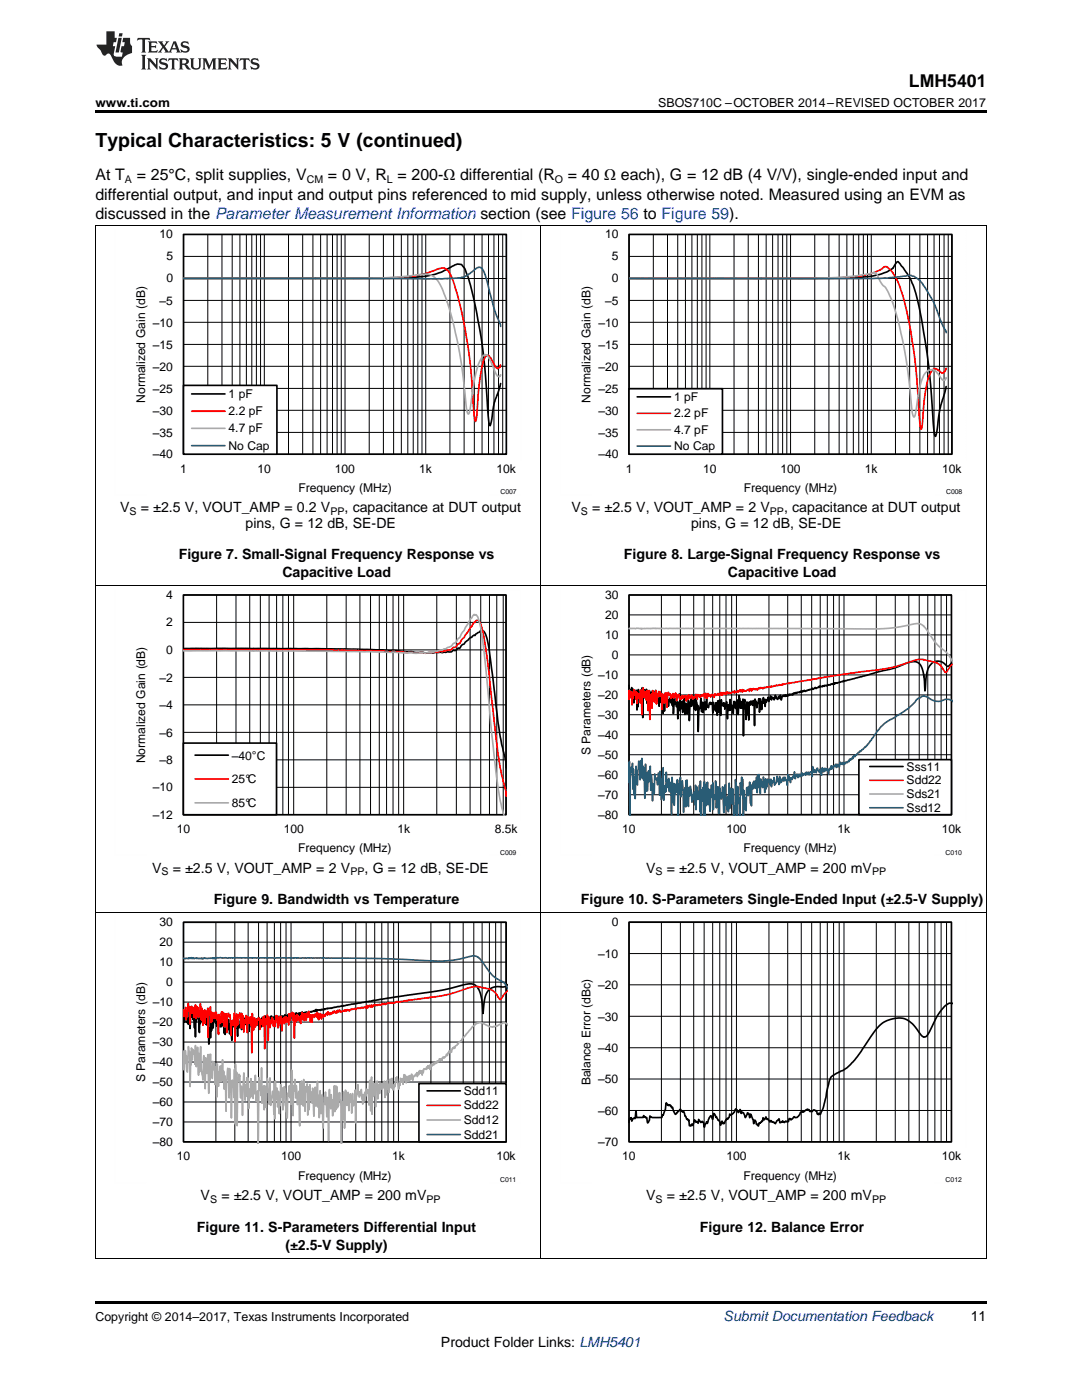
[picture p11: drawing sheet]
<svg xmlns="http://www.w3.org/2000/svg" width="216mm" height="279mm" viewBox="0 0 216 279" stroke-linecap="round" stroke-linejoin="round" font-family="sans-serif">
<defs><g id="words">
<text font-size="3.9" x="19" y="29.3">Typical Characteristics: 5 V (continued)</text>
<text font-size="3.5" x="181.4" y="17.3">LMH5401</text>
<g font-size="3.2">
<text x="19" y="36">At T</text>
<text x="27.3" y="36">= 25°C, split supplies, V</text>
<text x="65.4" y="36">= 0 V, R = 200-Ω differential (R</text>
<text x="113.3" y="36">= 40 Ω each), G = 12 dB (4 V/V), single-ended input and</text>
<text x="19" y="39.9">differential output, and input and output pins referenced to mid supply, unless otherwise noted. Measured using an EVM as</text>
<text x="19" y="43.7">discussed in the Parameter Measurement Information section (see Figure 56 to Figure 59).</text>
</g>
<g font-size="2.8">
<text x="24" y="102.2">V</text>
<text x="28.1" y="102.2">= ±2.5 V, VOUT_AMP = 0.2 V</text>
<text x="49" y="105.4">pins, G = 12 dB, SE-DE</text>
<text x="68.7" y="102.2">, capacitance at DUT output</text>
<text x="114.1" y="102.2">V</text>
<text x="118.2" y="102.2">= ±2.5 V, VOUT_AMP = 2 V</text>
<text x="137.9" y="105.4">pins, G = 12 dB, SE-DE</text>
<text x="156.4" y="102.2">, capacitance at DUT output</text>
<text x="35.7" y="111.5">Figure 7. Small-Signal Frequency Response vs</text>
<text x="124.5" y="111.5">Figure 8. Large-Signal Frequency Response vs</text>
<text x="56.3" y="115.2">Capacitive Load</text>
<text x="145.2" y="115.2">Capacitive Load</text>
<text x="30.3" y="174.1">V</text>
<text x="34.5" y="174.1">= ±2.5 V, VOUT_AMP = 2 V</text>
<text x="72.7" y="174.1">, G = 12 dB, SE-DE</text>
<text x="128.9" y="174.1">V</text>
<text x="133.1" y="174.1">= ±2.5 V, VOUT_AMP = 200 mV</text>
<text x="42.7" y="180.5">Figure 9. Bandwidth vs Temperature</text>
<text x="115.9" y="180.5">Figure 10. S-Parameters Single-Ended Input (±2.5-V Supply)</text>
<text x="40" y="239.4">V</text>
<text x="44.2" y="239.4">= ±2.5 V, VOUT_AMP = 200 mV</text>
<text x="128.9" y="239.4">V</text>
<text x="133.1" y="239.4">= ±2.5 V, VOUT_AMP = 200 mV</text>
<text x="39.3" y="245.8">Figure 11. S-Parameters Differential Input</text>
<text x="139.7" y="245.8">Figure 12. Balance Error</text>
<text x="57" y="249.5">(±2.5-V Supply)</text>
<text x="193.7" y="263.6">11</text>
<text x="88" y="268.9">Product Folder Links: LMH5401</text>
</g>
<text font-size="2.8" fill="#0000c8" x="144.4" y="263.6">Submit Documentation Feedback</text>
<g font-size="2.5">
<text x="19" y="21.4">www.ti.com</text>
<text x="131.3" y="21.4">SBOS710C –OCTOBER 2014–REVISED OCTOBER 2017</text>
<text x="19" y="263.6">Copyright © 2014–2017, Texas Instruments Incorporated</text>
</g>
<g font-size="2.4">
<text x="31.8" y="47.6">10</text>
<text x="120.7" y="47.6">10</text>
<text x="33.2" y="52">5</text>
<text x="122.1" y="52">5</text>
<text x="33.2" y="56.4">0</text>
<text x="122.1" y="56.4">0</text>
<text x="30.5" y="65.2">±10</text>
<text x="31.9" y="60.8">±5</text>
<text x="119.4" y="65.2">±10</text>
<text x="120.8" y="60.8">±5</text>
<text x="30.5" y="69.6">±15</text>
<text x="119.4" y="69.6">±15</text>
<text x="30.5" y="74">±20</text>
<text x="119.4" y="74">±20</text>
<text x="28.9" y="80.4" transform="rotate(-90 28.9 80.4)">Normalized Gain (dB)</text>
<text x="30.5" y="82.7">±30</text>
<text x="30.5" y="78.3">±25</text>
<text x="45.6" y="79.4">1 pF</text>
<text x="45.6" y="82.9">2.2 pF</text>
<text x="117.8" y="80.4" transform="rotate(-90 117.8 80.4)">Normalized Gain (dB)</text>
<text x="119.4" y="82.7">±30</text>
<text x="119.4" y="78.3">±25</text>
<text x="134.5" y="80">1 pF</text>
<text x="134.5" y="83.3">2.2 pF</text>
<text x="30.5" y="87.1">±35</text>
<text x="45.6" y="86.3">4.7 pF</text>
<text x="45.6" y="89.7">No Cap</text>
<text x="119.4" y="87.1">±35</text>
<text x="134.5" y="86.6">4.7 pF</text>
<text x="134.5" y="89.8">No Cap</text>
<text x="30.5" y="91.5">±40</text>
<text x="35.9" y="94.4">1</text>
<text x="51.4" y="94.4">10</text>
<text x="66.8" y="94.4">100</text>
<text x="83.6" y="94.4">1k</text>
<text x="99.1" y="94.4">10k</text>
<text x="119.4" y="91.5">±40</text>
<text x="124.8" y="94.4">1</text>
<text x="140.3" y="94.4">10</text>
<text x="155.7" y="94.4">100</text>
<text x="172.5" y="94.4">1k</text>
<text x="188" y="94.4">10k</text>
<text x="59.5" y="98.2">Frequency (MHz)</text>
<text x="148.4" y="98.2">Frequency (MHz)</text>
<text x="33.2" y="119.5">4</text>
<text x="120.7" y="119.5">30</text>
<text x="33.2" y="125">2</text>
<text x="120.7" y="123.5">20</text>
<text x="33.2" y="130.5">0</text>
<text x="120.7" y="127.5">10</text>
<text x="122.1" y="131.5">0</text>
<text x="31.8" y="136">±2</text>
<text x="119.4" y="135.5">±10</text>
<text x="31.8" y="141.5">±4</text>
<text x="119.4" y="143.5">±30</text>
<text x="119.4" y="139.5">±20</text>
<text x="31.8" y="147">±6</text>
<text x="119.4" y="147.5">±40</text>
<text x="28.9" y="152.3" transform="rotate(-90 28.9 152.3)">Normalized Gain (dB)</text>
<text x="31.8" y="152.5">±8</text>
<text x="46.3" y="151.6">±</text>
<text x="47.6" y="151.6">40</text>
<text x="50.3" y="151.6">ÉC</text>
<text x="117.8" y="150.7" transform="rotate(-90 117.8 150.7)">S Parameters (dB)</text>
<text x="119.4" y="155.5">±60</text>
<text x="119.4" y="151.5">±50</text>
<text x="180.9" y="153.8">Sss11</text>
<text x="30.5" y="157.9">±10</text>
<text x="46.3" y="156.3">25°C</text>
<text x="46.3" y="161">85°C</text>
<text x="119.4" y="159.4">±70</text>
<text x="180.9" y="156.5">Sdd22</text>
<text x="180.9" y="159.3">Sds21</text>
<text x="30.5" y="163.4">±12</text>
<text x="35.3" y="166.3">10</text>
<text x="56.6" y="166.3">100</text>
<text x="79.3" y="166.3">1k</text>
<text x="98.7" y="166.3">8.5k</text>
<text x="119.4" y="163.4">±80</text>
<text x="124.2" y="166.3">10</text>
<text x="145" y="166.3">100</text>
<text x="167.1" y="166.3">1k</text>
<text x="180.9" y="162">Ssd12</text>
<text x="187.9" y="166.3">10k</text>
<text x="59.5" y="170.1">Frequency (MHz)</text>
<text x="148.4" y="170.1">Frequency (MHz)</text>
<text x="31.8" y="184.8">30</text>
<text x="122.1" y="184.8">0</text>
<text x="31.8" y="188.8">20</text>
<text x="119.4" y="191.1">±10</text>
<text x="31.8" y="192.8">10</text>
<text x="33.2" y="196.8">0</text>
<text x="119.4" y="197.4">±20</text>
<text x="30.5" y="200.8">±10</text>
<text x="119.4" y="203.7">±30</text>
<text x="30.5" y="208.8">±30</text>
<text x="30.5" y="204.8">±20</text>
<text x="119.4" y="209.9">±40</text>
<text x="30.5" y="212.8">±40</text>
<text x="29" y="216" transform="rotate(-90 29 216)">S Parameters (dB)</text>
<text x="30.5" y="220.8">±60</text>
<text x="30.5" y="216.8">±50</text>
<text x="92.6" y="218.5">Sdd11</text>
<text x="92.6" y="221.4">Sdd22</text>
<text x="117.8" y="216.6" transform="rotate(-90 117.8 216.6)">Balance Error (dBc)</text>
<text x="119.4" y="216.2">±50</text>
<text x="30.5" y="224.7">±70</text>
<text x="92.6" y="224.3">Sdd12</text>
<text x="92.6" y="227.2">Sdd21</text>
<text x="119.4" y="222.5">±60</text>
<text x="30.5" y="228.7">±80</text>
<text x="35.3" y="231.6">10</text>
<text x="56.1" y="231.6">100</text>
<text x="78.2" y="231.6">1k</text>
<text x="99" y="231.6">10k</text>
<text x="119.4" y="228.7">±70</text>
<text x="124.2" y="231.6">10</text>
<text x="145" y="231.6">100</text>
<text x="167.1" y="231.6">1k</text>
<text x="187.9" y="231.6">10k</text>
<text x="59.5" y="235.4">Frequency (MHz)</text>
<text x="148.4" y="235.4">Frequency (MHz)</text>
</g>
<g font-size="2.1">
<text x="24.9" y="36.6">A</text>
<text x="61.2" y="36.6">CM</text>
<text x="77.2" y="36.6">L</text>
<text x="110.7" y="36.6">O</text>
<text x="25.9" y="102.8">S</text>
<text x="65.9" y="102.8">PP</text>
<text x="115.9" y="102.8">S</text>
<text x="153.6" y="102.8">PP</text>
<text x="32.2" y="174.7">S</text>
<text x="69.9" y="174.7">PP</text>
<text x="130.8" y="174.7">S</text>
<text x="174" y="174.7">PP</text>
<text x="41.9" y="240">S</text>
<text x="85.1" y="240">PP</text>
<text x="130.8" y="240">S</text>
<text x="174" y="240">PP</text>
</g>
<g font-size="1.4">
<text x="99.9" y="98.6">C007</text>
<text x="188.8" y="98.6">C008</text>
<text x="99.8" y="170.6">C009</text>
<text x="188.7" y="170.6">C010</text>
<text x="99.8" y="235.9">C011</text>
<text x="188.7" y="235.9">C012</text>
</g>
</g></defs>
<path d="M19 259.7h177.8v.5h-177.8z" fill="#000"/>
<g fill="none" stroke="#000" stroke-width=".2">
<path d="M19.1 182.2v69M36.6 184h64.4v43.9h-64.4zM36.6 200h64.4M36.6 196h64.4M36.6 192h64.4M36.6 188h64.4M43.1 184v43.9M46.9 184v43.9M49.5 184v43.9M51.6 184v43.9M53.3 184v43.9M54.7 184v43.9"/>
<path d="M56 184v43.9M57.1 184v43.9M58.1 184v43.9M64.5 184v43.9M68.3 184v43.9M71 184v43.9M73.1 184v43.9M74.8 184v43.9M76.2 184v43.9M77.4 184v43.9M78.5 184v43.9M79.5 184v43.9"/>
<path d="M86 184v43.9M89.8 184v43.9M92.4 184v43.9M94.5 184v43.9M96.2 184v43.9M97.7 184v43.9M98.9 184v43.9M100 184v43.9M107.9 182.2v69M196.8 182.2v69M36.6 219.9h64.4M36.6 215.9h64.4"/>
<path d="M36.6 212h64.4M36.6 208h64.4M36.6 204h64.4M36.6 223.9h64.4M19 251.2h177.8"/>
</g>
<path d="M36.6 184.1h64.4v43.8h-64.4zM95.5 197.4l-.4-.6-.5-.3-1.3-.1-6.2 1.4-12.6 1.8-.3 .2-4 .6-1.8 .4-.3-.1-2.1 .5h-.7l-.5 .3-.1-.2-.2 .2h-.4l-.1 .2-.1-.2-.6 .1v.2l-.1-.3-.1 .3-.1-.3-.1 .4-.2-.2-.6 .3-.3-.1-.2 .3-.3-.1-.1-.2-.1 .2-.2-.1-.1 .3-.1-.2-.3 .4-.1-.5-.1 .4-.2-.3-.2 .6-.1-.6-.3 .4-.2-.3-.2 .3-.1-.3-.2 .1v.3l-.1-.4-.1 .4-.1-.5-.2 1-.1-.5-.2 .2-.1-.3-.2 .2-.1-.2-.1 .4-.2-.2v.2l-.1-.1-.1 .1-.1-.4-.2 .5-.1-.2-.1 .3-.1-.2v.2l-.1-.4-.2 .7-.1-.6-.2 .5-.2-.5-.3 .8-.1-.6-.2 .4-.1-.3-.1 .4-.1-.6-.3 .7-.2-.8-.1 .2v-.2l-.1 .9-.2-.6-.2 .8-.2-.8-.1 1v-.9l-.1-.1-.1 .5-.1-.8-.1 1.2-.2-.6-.1 .8-.2-1.2-.3 .4-.1 1.6-.1-1.5-.1 .4-.1-.8-.2 1.5-.1-.5-.2 .3-.1-1.1-.3 .8-.1-.6-.1 .7-.1-.3-.1 1.8-.1-2-.1 1-.1-1.1-.1 1.1-.1-.7-.1 .2-.1 1.6-.1-1.7-.1-.3-.1 1.5-.1-1.5-.1 .7-.2-1.5-.1 1.4-.1-1.1-.2 1.7-.1 .3-.2-1.8-.1 2-.1-1.8-.2 .5v-.3l-.2 1.2-.2-1.6-.1 3.3-.1-2.7-.1-.1-.1 1.2-.4-1.8-.3 1.6-.1-1-.1 3.6-.1-3.4-.1 1.6-.1-1.5-.1 2-.1-2.7-.1 1.9v-2l-.3 .7-.2-1.1-.2 3.3-.1-1.4v1.2l-.1-2-.2 .3-.1-1.4-.2 1.8-.2-1.2v1.2l-.1-2.1-.3 1.8-.1-2-.2 2.2-.1-1.9-.1 1.3-.2-1.4-.2 1-.1-.6-.1 2-.1-1.7-.2 2.3-.1-3.5-.1 4.8-.1-4.5-.2 5.9-.2-4.8v-.4l-.1 1.3-.2-1.3-.1 1.2-.1-1.9-.1 1.5-.2-1.2-.1 .2-.2-.8-.1 1.5-.2-1.9-.1 2.4-.1-1.7-.1 3.5-.2-3.8-.2 1-.1-1.6-.1 2.2-.1-2.1-.1 5.1-.1-4.7-.1 3-.1-2.2-.1-.2v.7l-.2-1.4-.1 .6-.1-.5-.1 .8-.1-.7-.1 3v-3l-.2-.3-.1 2.4-.1-2.7-.2 2.4-.1-2.1-.1 .5-.1-.4-.2 1.9-.1-2.2-.1 2M101.3 196.6l-.8 .4h-1.9l-.6 .2-.5 .4-.4 .6-.3 .9-.4 3.2-.3-3.1-.3-1-.4-1" fill="none" stroke="#000" stroke-width=".33"/>
<path d="M95.4 196.9l2.7 .7 .7 .4 .7 1.1a.36 .36 0 0 0 .3 .4 .36 .36 0 0 0 .4-.4l1.1-1.3M95.5 196.9l-1.3 .1-4.1 1.3-2 .5-8.6 1.1a.5 .5 0 0 0-.7 .2h-.3l-.2 .1-.2-.1-.4 .2-.1-.2-.1 .2-.3-.1-.3 .3-.2-.2-.2 .2-.1-.3-.2 .3h-.8l-.2 .2-.1-.2-.2 .2-.3-.1-.1 .2-.1-.2-.1 .4-.2-.4-.1 .4-.1-.3-.1 .2-.1-.3-.1 .3-.2-.2v.5l-.2-.6-.1 .6-.3-.3-.1 .2-.4 .1a.21 .21 0 0 0-.2-.2 .21 .21 0 0 0-.2 .3l-.7-.1-.2 .3-.2-.3-.4 .3-.3-.1-.4 .3-.1-.2-.1 .2-.2-.2-.1 .2-.1-.2-.1 .2-.1-.2-.1 .3-.1-.2-.1 .2-.2-.1-.4 .3-.2-.5-.2 .4-.2-.3-.1 .5-.1-.4-.2 .5-.3-.4-.2 .4-.1-.3-.2 .5-.2-.3-.2 .4-.2-.3v.2l-.1-.5-.2 .7-.1-.4-.3 .2-.1 .4-.2-.3-.1 .5-.1-.5-.1 .2-.1-.3-.1 .9-.2-1.1-.3 1.3-.1-1.1-.1 1-.1-1.4-.1 .9-.2-.5-.1 .2-.1-.2-.1 .7-.1-.6-.1 .2-.1-.2-.1 1.5-.1-1.4-.2 1.3-.2-1.4v.5l-.2-1.2-.1 1.2-.2-.8-.2 1.4-.2-1.2-.2 1.3-.1-1.3-.2 1.1-.1-.1-.1-1.4v1.2l-.1-.6-.1 1.7-.1-1.5-.2 1-.1-.6-.1 .2-.1-.9-.1 1.2-.1-1.1-.1 1.3-.2-1.2-.2 4.5-.1-5-.1 1.4-.2-1.6-.1 .8-.1-.7-.1 .8-.1-.4v1.1l-.2-1.3-.1 2.3-.2-1.4-.1 .5-.1-.8-.1 1.1-.2-1-.2 1.3-.1-1.2-.2 .6v-.2l-.1 2.3-.2-3.1-.2 1.6-.2-1.4-.1 1.8-.1 .4-.2-2.4-.1 .9-.1-.9-.2 2.2-.1-1.3v1.2l-.1-.8-.1 .8-.2-1.6-.2-.1-.1 1.2v-.7l-.2 1.5-.2-2.1-.2 4.6-.2-5v1.9l-.3-1.1v.2l-.2 5.7-.1-6.6-.1 1.2-.1-1v2l-.1-1-.1 .3-.1-.6-.1 .8-.2-1-.1 2v-2.2l-.1 .4-.2-.5-.1 .5-.1-.2-.1 1.2-.1-.9-.1 1.3-.2-1.8-.2 2.4-.3-3.4-.1 7.9v-6.1l-.1 .6-.1-1.7-.2 .2-.1 1.2-.2-1.2-.1 3-.1-3.4-.1 1.1-.1-1.2-.2 1.6-.1-.7-.1 2.5-.2-3.3-.1 2.5-.2-3-.2 3-.1-3.1-.1 .8-.1-.4-.1 .4-.1-.3-.1 2-.2-2.2-.1 2.5-.1-2.2-.1 5.2-.1-5.9-.3 2.7-.1-1-.1 .9-.1-.8-.1 2.9-.2-4.2-.1 .4-.2-.7-.2 1-.1 2.9-.2-3.8-.1 1.6-.1-1.6v.2l-.1 2.4-.1-2.7-.2 1.1-.1-1.4-.1 2.1-.1-2.1-.2 2.3-.3-1.8-.1 4-.2-3.7-.1 .8-.1-1.4-.1 .9-.1-1-.2 1.3-.1-1-.2 .9v-1.1l-.2 1.7-.1-1.7-.1 2-.1-3.3-.2 1.6-.1-.1-.1 4.8-.1-6-.2 2-.3-1.4-.1 2.6v-2.8l-.1 .9-.2-.6-.1 2.8-.1-3.2-.1-.2-.1 2.4-.2-3.3-.2 2.5-.1-.8-.1 1-.1-1.9-.1-.2-.2 2.4-.2-2.8-.1 2.5-.1-2-.2 2v-1.9l-.2 1.1-.2-1.4-.1 1.4-.1-.5-.1 2.7v-3.5l-.1 .8-.2-1.4-.2 2.6-.1-1.2-.2 1.8v-2.5l-.2 1.2-.1-.4-.1 1.1-.1-1.3" fill="none" stroke="#f00" stroke-width=".33"/>
<path d="M95.4 204.1h.6l1.7 .8 .6 .1 .9-.3 1.3-.6 .8 .3M95.5 204.1l-.5 .1-.8 .8-2 2.4a.29 .29 0 0 1 0 .3 .29 .29 0 0 1-.3 .1l-.5 .5h-.1l-.1 .3-.3 .1-.2 .5-.1-.2-.2 .3-.1-.1-.2 .8h-.3l-.2-.3v.5l-.1-.1-.3 .6-.1-.3-.4 .8-.2-.3-.1 .2-.1-.1-.2 .8-.1-.5v.3l-.3-.3-.2 .6-.2-.2-.2 .5-.1-.3-.1 .4-.1-.3-.2 .5-.1-.3v.3l-.2-.1-.1 .4-.2-.3-.2 .9-.1-.8-.2 .6-.1-.5-.1 .6-.2-.4-.1 .5-.4-.1-.2 .8-.1-.5-.1 1v-.8l-.3 .4-.1-.6-.1 .6-.1-.4-.1 .7-.1-.4v.1l-.1 .7-.1-.8-.1 .5-.1-.2-.2 .4-.2-.2-.2 1-.3-1.2-.2 1.1-.1-.8-.1 1-.2-.9-.1 1-.3-.9v1.2l-.2-1.5-.1 1-.2-1.1-.2 1.9-.1-1.1-.1 .7-.3-.8-.1 1.4-.1-.4-.2 1.2-.3-2.5-.1 .8-.1-.6-.2 1.6v.2l-.1-.4-.3 1-.2-2.3-.1 2-.1-.6v.2l-.1-1.5-.3 2.7-.1-1.5-.1 .9-.2-1.8-.1 2.9-.1-2.4-.2 2.9-.1-3.3-.2 1.4-.3-.9-.1 1.2-.1-.9-.1 .7-.1-1-.1 2v-1.8l-.3 2.9-.1-3.5-.1 .3-.2-.3-.1 5.1-.1-3.9v-.3l-.1 1.6-.1-2.1-.1 2.6-.1-2.9-.2 6.5-.1-7.6-.1 6.9-.2-6.1-.2 4.9-.2-3-.1 .6-.1-.7-.1 1.2-.1-.4-.1 .6-.1-.8-.2 1.7-.1-1.2-.1 1.9-.3-3-.2 1.2-.1-.7-.1 1-.3-2.4-.1 1.8-.1-.1-.1 .6v-.2l-.1 5.5-.1-6.6-.1 2.9-.2-.7-.1 1-.2-2.5-.1 4-.1-3.5-.1 1.3-.1-1.7-.1 1.7-.1-1.3-.1 2.9-.1-3.6-.3 2.7v-1a3.7 3.7 0 0 0-.3-2.1l-.1 7.6-.2-7.3-.2 5.6-.2-3.8v.2l-.1 8.3-.1-8.2-.2-2-.3 2.7-.1-2.6-.1 3-.1-4.4-.1 4.7-.1-4.7-.2 5.2-.1-5.2-.1 4.7-.1-1.2-.1 2.5-.1-3.2-.1 .3-.1-1.3-.1 2.8-.1-1.7-.1 .8-.1-3-.1 10.3-.2-8.5-.1-.2-.1 3.9-.3-5v2.4l-.1-1.5-.2 1.9-.1 4.4-.2-6.8-.2 4-.2-4.6-.2 5.4-.2-4.5-.1 2.4-.1-5.2-.2 5-.2-3.7-.3 5.7-.2-5.7-.1 3-.2-2.1-.1 1.5v-.2l-.2-2.8-.1 5-.1-4.6v.1l-.2 5.7-.1-6.4-.2 1.5-.1-.9v.4l-.1 4.5-.3-6.4-.1 5.3-.1-4-.1 3.6-.1-4.7-.1 4.8-.2-4.5-.1 9-.2-7.1-.1 1.3v-.6l-.1 2-.3-3.9-.1 2.5-.2-3.7-.1 2.3-.1-1-.1 6-.3-9.1-.2 6.8-.1-3.9v2.6l-.2-2.4-.2 2.1-.1-.6-.1 5.1-.1-3.5-.1 2.1-.2-4.5-.1 .1-.1-.7-.2 4.8-.1-4.2-.1-.3-.1 1.9-.2-2.7-.3 6-.1-4.4-.2 3.1-.1-3.8-.2 2.2-.2-3.8-.1 7.7v-7.2l-.1 6.4-.3-4.7-.3 2.8-.1-.1-.1-5.5-.2 5.4-.4-5.2-.2 5.8-.1-1.5-.1 .5-.1-3.3-.1 4.8-.1-4.8-.1 2.8-.1-2-.1 2.8-.1-7.2-.1 5.6-.1-3-.1 2-.2-2.8v.2l-.2 13.1-.1-10.5v-.1l-.3 2.2-.1-5.2-.1 3.3-.1-1.4-.1 1.8-.1-2.4-.1 3.3-.2-3.2-.1 2.8-.1-3.5-.1 3.8-.2-1.7-.2 3.8-.1-6.2-.1 2.6-.1-2.5-.1 3.7-.2-2.3-.1 3.1-.3-5.5-.2 8.5-.1-5.1-.2-.8-.1 2.4-.1-4.5-.1 .3-.1-.5-.1 1.3-.2-.5-.1 9.5-.1-10.7v-.2l-.1 2.6-.1-4.3-.1 12.2-.1-10.9-.1 5.8-.1-2-.3-1.6v.7l-.1 6.8-.1-7.3v-.1l-.2 2.4-.1-4.8-.1 5.9-.2-6a56.7 56.7 0 0 0-.4 8.6l-.2-7.1-.1 2.7-.1-3.6-.2 .9-.1-3.2-.2 4.2-.1-3-.1 3.2-.1-3.1-.1 3-.1-1.9-.1 2.9-.2-4.6-.1 6.8-.1-5.2-.2-.9-.1 3.5-.1-4.3-.3 1.4v-1.7l-.2 3.5-.3-4.9-.2 5.3-.1-5.3-.1 7.9-.1-7.8-.2 3.5v.2l-.1-.9-.1 .9-.1-3.1-.1 6.2v-5.2l-.1 .1-.1-1.5-.2 4.9v-.3a25.7 25.7 0 0 1-.4-6.4l-.3 5-.1-3.7-.1 4.4-.2-5.6-.2 3.9-.2-4.2-.1 3.7-.1-2.6-.2 .6-.1-1-.1 2.1-.2-2.4-.3 7.7v-6.8l-.3-1.2-.2 5.2-.2-3.2-.1 1.5-.1-2.6-.2 3.8-.2-3.7" fill="none" stroke="#aaa" stroke-width=".33"/>
<path d="M95.4 191l.7 .8 2.1 2.8 .9 .7 1.5 .8 .7 1M95.5 191.1l-.6-.3h-.7l-3.5 .8-2.8 .2-14.7-.6h-27.9l-1.3-.1h-.7l-.3 .2-2.2-.1-.3 .2-.2-.2-.1 .1h-.6h-.3l-.1-.1-.5 .1-.1-.2-.3 .2-.1-.2-.1 .2-.1-.2-.3 .2-.1-.1-.8 .2-.2-.2" fill="none" stroke="#295c75" stroke-width=".33"/>
<path d="M83.6 216.2h17.4v11.7h-17.4z" fill-rule="evenodd" fill="#fff"/>
<path d="M36.6 118.7h64.4v43.9h-64.4zM36.5 129.4h14.1M50.6 129.4l20 .1 8.2 .3 3.4 .2 .8 .2 1.2-.1 .8 .2h1.4M86.4 130.3l3.6-.2 .4-.3h.6l.5-.5a.3 .3 0 0 0 .4 0 .3 .3 0 0 0 .1-.3l1.9-1.8h.2l.5-.4a.25 .25 0 0 0 .3 0 .25 .25 0 0 0 .1-.3l.9-.6h.4l.6 .6 .4 1.4 1 6.9 1.1 9.5 .7 4.3 .8 3 .1 1.6M125.5 184h64.3v43.9h-64.3zM83.6 216.2h17.4v11.7h-17.4zM85.2 217.7h6.7M184.4 206.9l-.5-.2-1.8-2.3-1.2-.9-.7-.3h-.9l-2.3 .5-.9 .5-1.2 1.1-3.7 5.4-1.5 1.8-1.2 1-2.4 1.2a3.1 3.1 0 0 0-.9 2.1l-1 4.4-.5 1.2-.3-.2-.1 .2a.56 .56 0 0 1-.3-.7h-.1a.42 .42 0 0 0-.5-.2 .42 .42 0 0 0-.3 .4 .21 .21 0 0 0-.2-.2 .21 .21 0 0 0-.2 .1l-.2-.2a.7 .7 0 0 0-1.1 .3 .51 .51 0 0 0-.7 .2l-.3 .5a.67 .67 0 0 1-1 .3l-.6 .6-.1-.2-.2-.1-.2 .7-.5-.2-.3 .3-.3-.3-.2 .3-.4 .1-.2-.8-.1 .2-.3 .2-.3 .6-.9-.7-.2 .3-.4-.6-.1 .1-.1-.1-.2-.4-.3 .6-.3-.4v.7l-.1-.1-.4 .4h-.3l-.1 .6-.2-.4-.1 .1-.2-.6-.2-.3-.2 .8-.1-.8-.5-1.2-.2 .8-.2-.9-.3-.1-.4 .9-.4-.9-.3-.2-.1 .3-.2-.8-.1 .4h-.1l-.2 .2-.1-.3-.2-.3-.1 .1-.1-.2-.5 .9-.5 .3-.2-.2-.1 .7-.3 .3v-.1l-.3 .2-.4 .8v-.1l-.2 .2-.2-.5-.4 .8-.1-.8-.3-.2-.4-.8v.2l-.5-.8-.2 1.2-.3-.7a2.3 2.3 0 0 0-.8 1.5l-.1-.3-.4 1.1-.2-1-.3-.2-.3 .2-.2-.3-.1 .1-.1-.4-.1 .8-.3-.4-.1 .2-.3-.5-.3 1.1-.2-.3-.2 .4-.2-.1-.1 .1-.1-1.2-.1 .1-.2-.3-.2 .1-.6-1.6-.2 .1-.4-.6-1 1.1-.4-.7-.2-.7-.2 .1-.3-.6-.3 .1-.1-.2-.1 .2-.3-.5-.1 1.3-.7 1.6h-1.9l-.5-.3-.1 .9-.4 .5-.1-1.1-.2 .1-.5-.5-.1 .4h-1.3l-.1-1.3-.2 1.4a.73 .73 0 0 0-.7 .6v-.7l-.2 .1a.65 .65 0 0 0-.3 .9M190.1 200.3l-.8-.1-.9 .7-1.4 1.8-1.9 3.8-.4 .4h-.4" fill="none" stroke="#000" stroke-width=".33"/>
<path d="M36.5 129.7h14.1M50.6 129.7l18.5 .1 9.5 .2 4.6 .3 3.2-.1M86.4 130.2l1.8-.2 1.8-.4 .4-.4 .6-.1 .5-.7a.47 .47 0 0 0 .5-.5l.6-.7 2-2.9 .2-.1 .2-.4h.4l.6 .9 .8 4.1 2.6 21.5 .7 4.5 .7 2.6a.71 .71 0 0 1 .1 .9l.1 .6M85.2 220.6h6.7" fill="none" stroke="#f00" stroke-width=".33"/>
<path d="M36.5 129.9h14.1M50.6 129.9l23.4 .2 8.8 .3 1.4-.2 .8 .1 1.4-.2M86.4 130.1l2.6-.6 1-.5 .4-.6 .6-.2 .4-.7 .4-.3 2.6-4.4a.21 .21 0 0 1 .2-.2 .21 .21 0 0 1 .2 .2 .54 .54 0 0 1 .6 .6l.5 1.9 .7 4.6 2.4 24.8 .8 5 .8 3.2M85.2 223.5h6.7" fill="none" stroke="#aaa" stroke-width=".33"/>
<path d="M85.2 226.4h6.7" fill="none" stroke="#295c75" stroke-width=".33"/>
<path d="M22.9 183v53.1M35.3 183h68.6M103.9 183v46.1M111.8 183v53.1M124.2 183h68.6M192.8 183v46.1M22.9 236h6.3M97.6 236h6.3M111.8 236h6.3M186.5 236h6.3" fill="none" stroke="#fefefe" stroke-width=".2" stroke-dasharray=".4 .1" stroke-linecap="butt"/>
<g fill="none" stroke="#000" stroke-width=".2">
<path d="M19.1 116.9v65.3M36.6 118.7h64.4v43.9h-64.4zM43.2 118.7v43.9M47.1 118.7v43.9M49.8 118.7v43.9M51.9 118.7v43.9M53.7 118.7v43.9M55.2 118.7v43.9M56.4 118.7v43.9M57.6 118.7v43.9M58.6 118.7v43.9M65.2 118.7v43.9"/>
<path d="M69.1 118.7v43.9M71.8 118.7v43.9M73.9 118.7v43.9M75.7 118.7v43.9M77.1 118.7v43.9M78.4 118.7v43.9M79.5 118.7v43.9M80.5 118.7v43.9M87.2 118.7v43.9M91.1 118.7v43.9M93.8 118.7v43.9M95.9 118.7v43.9"/>
<path d="M97.7 118.7v43.9M99.1 118.7v43.9M100.4 118.7v43.9M107.9 116.9v65.3M196.8 116.9v65.3M36.6 135.2h64.4M36.6 129.7h64.4M36.6 124.2h64.4M36.6 157.1h64.4M36.6 151.6h64.4M36.6 146.2h64.4M36.6 140.7h64.4"/>
<path d="M19 182.2h177.8M125.5 184h64.4v43.9h-64.4zM125.5 196.5h64.4M125.5 190.3h64.4M132 184v43.9M135.8 184v43.9M138.4 184v43.9M140.5 184v43.9M142.2 184v43.9M143.6 184v43.9M144.9 184v43.9M146 184v43.9"/>
<path d="M146.9 184v43.9M153.4 184v43.9M157.2 184v43.9M159.9 184v43.9M162 184v43.9M163.7 184v43.9M165.1 184v43.9M166.3 184v43.9M167.5 184v43.9M168.4 184v43.9M174.9 184v43.9M178.6 184v43.9"/>
<path d="M181.3 184v43.9M183.4 184v43.9M185.1 184v43.9M186.5 184v43.9M187.8 184v43.9M188.9 184v43.9M125.5 215.3h64.4M125.5 209.1h64.4M125.5 202.8h64.4M125.5 221.6h64.4"/>
</g>
<path d="M36.6 148.3h18.6v14.3h-18.6z" fill-rule="evenodd" fill="#fff"/>
<path d="M125.5 118.7h64.3v43.9h-64.3zM184.4 135.1l-.3-1.5-.5-1-.6-.4-.8-.1-1.1 .2-2.8 1.1-9.5 2.5-.4-.1-.1 .2-.1-.1-1.2 .5-.2-.1-.2 .2-.1-.2-.1 .2-.1-.1-.2 .2-.3-.1-.1 .2-.5-.1-.2 .3-.5-.1-.1 .2-.2-.2-.1 .3-.4-.2-.1 .3-.1-.2-.6 .4-.2-.2-.4 .4-.2-.3-.2 .3-.7 .1a.47 .47 0 0 1-.7 .1l-.1 .2-.1-.1-.4 .3-.1-.3-.1 .3-.1-.2-.1 .2h-.4l-.1 .2-.2-.2-.3 .3-.1-.2-.2 .4-.2-.2-.1 .2-.3-.2-.3 .3-.1-.3-.1 .4-.1-.1-.1 .1-.1-.2-.1 .3-.3-.3-.4 .4-.1 .6-.2-1-.1 .7-.2-.4-.2 .6-.3-.5-.1 .1-.1-.5-.2 1-.1-.4-.1 .1-.2-.3-.2 .6-.2-.8-.3 1.1-.1-.9-.1 .7-.1-.3-.2 .6-.1-.5-.1 1.4-.1-1.4-.2 .7-.1-1.1-.1 1.2-.1-.3-.1 1.5-.1-1.6-.2-.5-.1 2.7-.2-2.8-.1 .9h-.2l-.1 1-.1-1.3-.3-.5v5.3l-.1-4-.2-1-.1 1-.3-.9-.1 .8-.1-.5-.1 .4-.1-.5-.1 3.6-.1-3.2-.1-.1-.1 2.2v-2.5l-.2 3.5-.3-4-.2 .6-.1 6.7v-7.4l-.2 1.9-.3-1.4-.1 1.3-.2-2.5-.2 3.8-.1-2.9-.2 2.8-.1-2.5-.1 1.4-.3-1.4-.2 2.4-.3-1.7v.4l-.1-.4-.1 1-.1-2.1-.3 2.2-.2-1.1v2.7l-.2-3.4-.2 .8-.1-.3-.1 1-.1-1.2v.6l-.1-.7-.1 .7-.2-.4-.1 .1-.1-.9-.1 3.1-.1-2.9-.1-.2-.2 2.5-.2-2.3-.1 2.9-.2-2.5-.1 1.6-.1-1.1-.2 .7-.2-1.3-.1 2.1-.1-2.1-.3 .4-.1-.5-.1 .3-.1-.1-.1 .9-.2-.4-.1 .4-.1-2.2-.2 2.6-.1-1.4-.1 1.4v-1.5l-.3 2.1-.2-2.1-.1 1.9-.2-2.6-.1 1.4-.2 .9-.2 4.3-.1-5.2-.1 .9-.2-2.4-.1 2.5-.2-3-.1 2.8-.2-2-.1 .2-.1-.3-.1 1.5-.1-1.8-.1 1.6-.1-.7v.2l-.2 3.5-.1-4.1-.3 2.8v-.2a2.93 2.93 0 0 0-.3-1.9l-.1 2.2-.2-3.5-.1 2.1-.1-1.3-.1 2.3-.1-2.3-.3 1.7-.1-3.1-.1 3.3-.1-.7-.1 .3v-1.3l-.2 3.4v-3.1l-.1-.3-.1 .9-.1-1.6-.1 1.2-.2-1.3-.2 3.2-.1-3.4-.1 1.7-.2-1.9-.1 1.3-.2-.9-.1 .6-.1-.2-.1 1.2-.1-1.3-.1 1.1-.3-1.1-.1 .5-.1-.4-.1 2.2-.1-3.4-.2 3.9-.2-3.3v-.1l-.1 1-.1-.8-.1 1-.2-2.1-.1 2.9-.1-2-.2 1-.2-.8-.1 .6-.1-2-.2 1.9-.1-1.3-.3-.5-.1 1.8-.1-1.7-.1 2.3-.1-1.6-.1 .4-.1-1.3-.1 2.8-.1-1.9-.1 .6-.1-1.2-.1 2.3-.1-2.8-.3 1.6-.1-1.5-.1 1.5-.1-1.6-.1 5.6-.1-6.1-.1 2.1-.1-1.2-.4 .9a1.78 1.78 0 0 1-.2-1.4l-.1 3.5-.1-.6-.1 1.3-.1-4-.1 1.2-.1-1.1-.1 1.6-.1-1.1-.1 2-.1-2.7-.1 .4-.3-.8v1.1h-.2l-.1-.8-.1 .5-.1-1.3M190.1 131.9l-.5 .7a.54 .54 0 0 1-.5 .4 .54 .54 0 0 1-.5-.4l-.9-.6h-.9l-.8 .3-.7 .9a10.7 10.7 0 0 0-.7 4.4v.3l-.3-3.3M36.6 148.3h18.6v14.3h-18.6zM38.9 150.7h6.7" fill="none" stroke="#000" stroke-width=".33"/>
<path d="M184.3 131.6l2.7 .8 .6 .4 .5 .6a.79 .79 0 0 0 .7 .8l.8-1.2 .5-.6M184.4 131.7l-.8-.1-1 .2-3.6 1.1-2.5 .6-12.6 1.7-1 .3h-.4l-.5 .2-2.4 .3-2.1 .4h-.5l-.8 .2-.1-.1-.1 .2v-.1l-.4 .2-.1-.2-.1 .2-.4-.1-.8 .3-.2-.1-.2 .2-.1-.1-1 .3-.2-.1-.3 .3-.1-.3h-.4l-.1 .3-.2-.2-.3 .4-.1-.2-.3 .2-.1-.2-.1 .1-.2-.2-.1 .3-.1-.2-.2 .4v-.4l-.1 .2-.1-.3-.2 .6-.1-.4-.6 .4-.4-.3-.1 .3-.1-.4-.1 .5-.2-.4-.2 .4-.1-.4-.3 .4-.1-.3-.2 .3-.3 .2-.1-.5-.1 .5-.3-.3-.2 .3-.1-.1-.2 .2-.1-.2-.2 .2-.2-.3-.1 .2-.1-.1-.1 .4-.1-.4-.2 .3-.1-.3-.1 .2-.1-.2-.2 .6-.1-.5-.1 .4-.1-.5-.2 .6-.1-.2-.1 .1-.1-.3-.1 .3-.3-.2v.3l-.3-.3-.1 .7-.1-.4-.1 .2-.3-.4-.2 .5-.3-.5-.1 .4-.1-.6-.2 1-.1-.5-.1 .2-.1-.8-.2 1-.1-.8-.1 .3-.1-.2-.2 .3-.1-.2h-.1l-.1 .5h-.2l-.1-.5-.1 .3-.2-.4-.1 .9-.1-.9h-.2l-.2 .7-.1-.1-.1 .1-.1-.2v.4l-.3-.8-.1 .6-.1-.2-.2 .3-.1-.6v.4l-.1-.5-.1 1-.3-.8-.1 1-.1-1.1-.2 .3-.2-.1-.1 .4-.2-.6-.2 .8-.1-.5-.2 .4-.2-.9-.1 .4-.1-.3-.2 1.2-.2-1.6-.1 .6-.2-.4v.8l-.2-.9-.2 .8-.1-.4-.2 .6-.1-.9v.1l-.1-.2-.1 .3-.1-.6-.3 3.1-.1-2.8-.1 1.3-.2-1.4-.1 2-.1-1.7-.2 .3-.1-.2-.1 2.9v-3.2l-.1 .7-.3-1.1-.2 1-.1-.9-.2 1.1-.1-.7-.1 2-.1-2.7-.1 1.3-.2-.8v1.8l-.1-1.6-.1 .8-.2-1.6-.1 3.6-.2-2.7-.2 5-.2-5.8-.2 4-.2-4-.1 1.9-.1-1.2-.1 .5-.1-1-.2 1.2-.2-1.9v1l-.1-.6-.1 4.9-.1-4.2-.1 .4-.1-1.1-.1 2.6-.1-1.7-.1 .7-.2-1-.2 2-.1-2-.1 1.3-.1-1.7-.1 .9-.2-1.2-.2 1.7-.1-1-.1 2.4-.1-2.6v1.1l-.2-.6-.1 .6-.1-1.4-.1 1.8M38.9 155.4h6.7" fill="none" stroke="#f00" stroke-width=".33"/>
<path d="M184.3 124.9l2.5 3.5 2.4 2.2 .9 1.6M184.4 125l-.6-.4-.8-.2-4.6 .9-3.4 .2-44.1-.1-3 .1-.8-.1-1.6 .1M38.9 160.2h6.7" fill="none" stroke="#aaa" stroke-width=".33"/>
<path d="M22.9 117.7v53.1M35.3 117.7h68.6M103.9 117.7v46.1M22.9 170.7h6.3M97.6 170.7h6.3" fill="none" stroke="#fefefe" stroke-width=".2" stroke-dasharray=".4 .1" stroke-linecap="butt"/>
<g fill="none" stroke="#000" stroke-width=".2">
<path d="M125.5 118.7h64.4v43.9h-64.4zM132 118.7v43.9M135.8 118.7v43.9M138.4 118.7v43.9M140.5 118.7v43.9M142.2 118.7v43.9M143.6 118.7v43.9M144.9 118.7v43.9M146 118.7v43.9M146.9 118.7v43.9M153.4 118.7v43.9M157.2 118.7v43.9"/>
<path d="M159.9 118.7v43.9M162 118.7v43.9M163.7 118.7v43.9M165.1 118.7v43.9M166.3 118.7v43.9M167.5 118.7v43.9M168.4 118.7v43.9M174.9 118.7v43.9M178.6 118.7v43.9M181.3 118.7v43.9M183.4 118.7v43.9M185.1 118.7v43.9"/>
<path d="M186.5 118.7v43.9M187.8 118.7v43.9M188.9 118.7v43.9M125.5 138.7h64.4M125.5 134.7h64.4M125.5 130.7h64.4M125.5 126.7h64.4M125.5 122.7h64.4M125.5 158.6h64.4M125.5 154.6h64.4M125.5 150.6h64.4M125.5 146.6h64.4"/>
<path d="M125.5 142.6h64.4"/>
</g>
<path d="M184.3 138.9l.6 .2 1.7 .8 1 .1 1.4-.4 .9 .2 .2 .2M184.4 138.9l-1.2 .5-1.9 2-5 3.1-1.3 1.5-2 2.8-.8 .7-.2 .1-.2 .3-.2-.1-.5 .7-.1-.1-.1 .3-.2-.1v.4l-.2-.2-.2 .1-.1 .5-.1-.3-.2 .5-.2-.1-.1 .3-.1-.3-.1 .5-.1-.1-.2 .3-.3-.1-.1 .3-.1-.3-.2 .5-.1-.5-.1 .5-.1-.3-.3 .3-.1-.5-.2 1-.1-.6-.1 .3-.1-.1-.1 .3-.1-.5-.2 .7-.1-.7-.2 .4-.1-.1-.2 .6-.1-.5-.1 .6-.1-.7-.2 .8-.1-.3-.2 .4-.1 .8-.1-1.1-.1 .1-.2-.1-.2 .5-.1-.6-.2 .7-.1-.5-.1 .5-.1-.8-.2 1.5-.2-1.2-.2 .7-.4-.9-.1 .2-.1 .7-.3-.6-.1 .6-.1-.6-.1 .5-.1-1.1-.1 2-.1-1-.1 .3-.2-.3-.3 .6-.1-.5-.2 .4-.1-.1-.1-.3-.2 .6v-.4l-.5 .4-.1-.4-.1 .6-.1-.7-.3 .8-.2-.5-.2 .7-.2-.7-.1 .4-.1-.3-.1 .8-.2-1.4-.1 1.2-.1-.3-.3 .7-.2-.4-.1 1-.1-.8-.1 .3-.1-.9-.1 .2-.1-.4-.1 2.2-.1-1.1-.2 .1-.2-.7-.2 .7-.1-.7-.1 .7-.2-.2-.1 .6-.1-.8-.1 .8-.1-1.2-.2 1.6-.1-1.1-.1 .5-.1-1.1-.2 1.3-.1 .2-.2-.1-.1 .4v-1.5a1.06 1.06 0 0 1-.3 1l-.1-.4-.2 1.2-.1-1.5-.1 1.1-.2-1-.1 .6-.1-.7-.1 .4-.1-.3-.1 1.5v-1.4l-.1 1.8-.1-2.1-.2 2.8-.3-3.1-.1 2.1-.4-1.8-.1 3-.1-2.6-.1 1.5-.1-2.7-.1 1.7-.1-1.7-.1 3.6-.1-3-.2 2.1-.1-1.4-.1 1.4-.1-1.4-.1 .3-.1-.1-.1 1.4-.1-.9v.2l-.2 4v-3l-.1 2.6-.1-.1-.1-4.2-.3 2.7-.2-1.7v.2l-.1-.1-.1 4.6-.1-2.6-.1 2.3-.1-1.3-.1 .2-.1-2.9v5.4M125.5 156.1l.1-4.4 .1 11.2M125.7 162.9a76.3 76.3 0 0 1 .3-9.8v1l.2-1.9 .1 5.3 .1-4 .1 5.1 .1-3.6 .1 4.4 .2-6.4 .1 3.3 .1-.1 .1 .5 .3-4.8v1.4l.1-.9 .1 3.2 .1-3.8 .2 3.3 .1-3.7 .1 3.9 .1-2.4 .1 2.8 .1-2.4 .2 6.2 .1-7.2 .2 5.6 .1-3.6 .1 3.6 .2-4 .1 2.1 .2-3.1 .1 4.8 .2-3.2 .2 5.3 .1-3.4 .2 1.9 .1-.1v-3.7l.1 1.1 .3-.4 .2 1.4 .2-2.3 .2 4.4 .1-4.8 .3 5.8 .1-3.9 .1 1.3 .1-3.9 .1 6.5 .2-2.8 .1 1.2 .1-1.1 .1 .9 .1-3.8 .1 2.4v.2l.1-1 .1 1.5 .2-1.8 .1 2.6 .1-1.9v1l.1-.6 .2 6.2 .1-7.7 .3 5.3 .1-3.9v4.3l.1-2.2 .4-2.1 .1 1.8 .1-2.6 .1 7.3 .1-6.4v-.2l.1 2.2 .1-2.8 .1 .7 .1-1.3 .1 4 .2-3.3 .1 .3 .2 6 .1-3.8 .1 1.7 .1-2.8 .1 3.8 .1-5.3 .1 2.1 .1-2.1 .1 4.4 .1-.4 .1 1.3 .1-3.8 .1 1.6 .2-1.9 .3 3.2 .1-1.2 .1-.2v.2l.1-.8 .1 1.5 .1-1.5 .1 2.6 .1-4 .1 4.9 .1-4.3 .1-.3 .1 2.6 .1-1.6 .1 1.3 .1-.4 .1-2.3 .1 5.4 .1-6.1v7M139.9 162.9v-5.2l.1-.2v1.9l.1-.8 .1 1.3 .1-2.7 .1 5.7M140.4 162.9l.2-6.9v6.9M140.7 162.9v-4.8l.1 2.8 .2-4.6 .1 2.5 .1-2.7 .1 4.5 .1-3.1 .3 4.5 .2-5.3 .3 2.5v-3l.1 5.5 .1-2.3 .2-.5 .1 .5 .1-3.6 .1 5.4 .2-4.2 .3 5.4 .1-5.4 .1 2.4 .1-2.1 .2 2.2 .1-1.1 .1 .5 .1-1.9 .2 5.3 .1-4.2 .1 2.3 .1-3.8 .1 4.2 .2-1.6 .1 2.5 .1-2.8 .1 3.1 .2-5.8 .1 5.2 .2-4.1 .1 1.2 .1-.7 .1 2.7 .1-3.1 .2 5.5M146.5 162.9l.1-2 .1 1.5v-.2l.1-6.7 .1 6.9 .1-3.7 .1 4.2M147.1 162.9l.1-6.1 .3 3.5 .1-1v3.6M147.7 162.9v-6.7v-.2l.1 2.4 .2-3.3 .1 3.5 .1-3.1v.2l.1 7.2" fill="none" stroke="#295c75" stroke-width=".33"/>
<path d="M171.4 151.6h18.4v11h-18.4z" fill-rule="evenodd" fill="#fff"/>
<path d="M36.6 46.8h64.4v43.8h-64.4zM63 55.6h-26.4M89.2 53.7l2-1 .9 .1 .7 .9 1.1 3.2 1.2 5.1 1 6.3 .7 5.8 .6 9 .4 1.9 .3-1.4 .5-3.3 1.3-3.8M89.3 53.7l-1.2 .6-1.5 .5-4 .6-5.8 .1-13.8 .1M171.4 151.6h18.4v11h-18.4zM173.5 153h6.7" fill="none" stroke="#000" stroke-width=".33"/>
<path d="M63 55.6h-26.4M89.2 53.8l.8 1.2 .6 1.7 1.3 4.6 .8 3.9 1.1 7 .8 10 .3 1.9 .2-.9 .7-8.1 .6-2.8 .4-1 .4-.4 .5 .2 1.4 2.4 .2 .1 .2-.1 .4-.7v.2M89.3 53.9l-.6-.4h-.5l-4.3 1.3-4.7 .6-16.2 .2M173.5 155.7h6.7" fill="none" stroke="#f00" stroke-width=".33"/>
<path d="M63 55.6l13.6-.2 3.5-.2 4-.4h1.4l1.1 .4 .9 1 .7 1.5 1.1 2.6M63 55.6h-26.4M89.2 60.2l1.2 4.3 1.2 5.2 .7 4.4 1 8.3a.21 .21 0 0 0 .2 .2 .21 .21 0 0 0 .2-.3l1.3-7.9 .5-1.7 .9-1.7 .5-.2 .5 .4 1.9 3.9h.4l.2-.2M173.5 158.5h6.7" fill="none" stroke="#aaa" stroke-width=".33"/>
<path d="M63 55.6h26.3M63 55.6h-26.4M89.2 55.6l2.6-.1 .8-.2 1.2-.7 1.4-1.2 .5-.1 .4 .2 .7 1.5 1.9 7 1.1 2.7 .1 .4M173.5 161.2h6.7" fill="none" stroke="#295c75" stroke-width=".33"/>
<path d="M111.8 117.7v53.1M124.2 117.7h68.6M192.8 117.7v46.1M111.8 170.7h6.3M186.5 170.7h6.3" fill="none" stroke="#fefefe" stroke-width=".2" stroke-dasharray=".4 .1" stroke-linecap="butt"/>
<g fill="none" stroke="#000" stroke-width=".2">
<path d="M19.1 45v71.9M36.6 46.8h64.5v43.9h-64.5zM36.6 60h64.5M36.6 55.6h64.5M36.6 51.2h64.5M41.5 46.8v43.9M44.3 46.8v43.9M46.3 46.8v43.9M47.9 46.8v43.9M49.2 46.8v43.9M50.2 46.8v43.9M51.2 46.8v43.9"/>
<path d="M52 46.8v43.9M52.7 46.8v43.9M57.6 46.8v43.9M60.4 46.8v43.9M62.4 46.8v43.9M64 46.8v43.9M65.3 46.8v43.9M66.3 46.8v43.9M67.3 46.8v43.9M68.1 46.8v43.9M68.8 46.8v43.9M73.7 46.8v43.9"/>
<path d="M76.5 46.8v43.9M78.5 46.8v43.9M80.1 46.8v43.9M81.4 46.8v43.9M82.5 46.8v43.9M83.4 46.8v43.9M84.2 46.8v43.9M85 46.8v43.9M89.8 46.8v43.9M92.6 46.8v43.9M94.6 46.8v43.9M96.2 46.8v43.9"/>
<path d="M97.5 46.8v43.9M98.6 46.8v43.9M99.5 46.8v43.9M100.3 46.8v43.9M107.9 45v71.9M196.8 45v71.9M36.6 77.5h64.5M36.6 73.1h64.5M36.6 68.7h64.5M36.6 64.3h64.5M36.6 86.3h64.5M36.6 81.9h64.5"/>
<path d="M19 116.9h177.8"/>
</g>
<path d="M36.6 76.9h18.7v13.7h-18.7z" fill-rule="evenodd" fill="#fff"/>
<path d="M125.5 46.8h64.4v43.8h-64.4zM125.5 55.6h26.4M178.1 53.6l.8-1.2 .3-.2 1 1.2 1.5 2.2 1.1 3.2 1 4.7 1.2 7 .7 6.5 .6 8.6 .2 1.2 .2 .3 .3-1.1 .5-4.4 1.3-4.5M178.2 53.5l-1.2 .7-1.4 .5-1.8 .4-2.3 .3-6 .1-13.6 .1M36.6 76.9h18.7v13.7h-18.7zM38.2 78.6h6.7" fill="none" stroke="#000" stroke-width=".33"/>
<path d="M125.5 55.6h26.4M178.1 54.4l1 1.8 1 2.6 1.5 6.7 1.1 7.2 .8 11.2 .3 1.7 .2-.8 .6-6.5 .8-3.3 .7-1.2 .3-.2h.5l.7 .7 .6 .1 .6-.8M178.2 54.5l-1.1-1.1-.5-.2-1.1 .7-1.6 .7-3.8 .6-5.2 .3-13 .1M38.2 82.1h6.7" fill="none" stroke="#f00" stroke-width=".33"/>
<path d="M125.5 55.6h26.4M151.9 55.6l15-.2 4.3-.4 3.3-.6 .5 .4 .8 1.7 1.1 1.1 1.3 2.9M178.1 60.4l1.3 4.4 1.1 5.3 .8 4.8 .8 7.7a.43 .43 0 0 0 .3 .6l.3-.7 .9-5.5 .4-1.4 .6-1.1 .7-.6 .8-.2 .8 .5 1.3 1.7 .4-.1 .2-.4M38.2 85.5h6.7" fill="none" stroke="#aaa" stroke-width=".33"/>
<path d="M125.5 55.6h26.4M151.9 55.6h22.3l2.9-.1 4.7-.5 .6 .2 1.2 .9 1.1 1.4 1.6 2.8 1.6 4.2 .8 1.5 .1 .4M38.2 88.9h6.7" fill="none" stroke="#295c75" stroke-width=".33"/>
<path d="M22.9 45.7v53.1M35.3 45.7h68.7M104 45.7v46.1M22.9 98.8h6.3M97.7 98.8h6.3" fill="none" stroke="#fefefe" stroke-width=".2" stroke-dasharray=".4 .1" stroke-linecap="butt"/>
<g fill="none" stroke="#000" stroke-width=".2">
<path d="M125.5 46.8h64.5v43.9h-64.5zM125.5 60h64.5M125.5 55.6h64.5M125.5 51.2h64.5M130.4 46.8v43.9M133.2 46.8v43.9M135.2 46.8v43.9M136.8 46.8v43.9M138.1 46.8v43.9M139.1 46.8v43.9M140.1 46.8v43.9M140.9 46.8v43.9"/>
<path d="M141.6 46.8v43.9M146.5 46.8v43.9M149.3 46.8v43.9M151.3 46.8v43.9M152.9 46.8v43.9M154.2 46.8v43.9M155.2 46.8v43.9M156.2 46.8v43.9M157 46.8v43.9M157.7 46.8v43.9M162.6 46.8v43.9M165.4 46.8v43.9"/>
<path d="M167.4 46.8v43.9M169 46.8v43.9M170.3 46.8v43.9M171.4 46.8v43.9M172.3 46.8v43.9M173.1 46.8v43.9M173.9 46.8v43.9M178.7 46.8v43.9M181.5 46.8v43.9M183.5 46.8v43.9M185.1 46.8v43.9M186.4 46.8v43.9"/>
<path d="M187.5 46.8v43.9M188.4 46.8v43.9M189.2 46.8v43.9M125.5 77.5h64.5M125.5 73.1h64.5M125.5 68.7h64.5M125.5 64.3h64.5M125.5 86.3h64.5M125.5 81.9h64.5"/>
</g>
<path d="M125.5 77.6h18.7v13h-18.7z" fill-rule="evenodd" fill="#fff"/>
<path d="M125.5 77.6h18.7v13h-18.7zM127.1 79.2h6.7" fill="none" stroke="#000" stroke-width=".33"/>
<path d="M127.1 82.5h6.7" fill="none" stroke="#f00" stroke-width=".33"/>
<path d="M127.1 85.8h6.7" fill="none" stroke="#aaa" stroke-width=".33"/>
<path d="M127.1 89h6.7" fill="none" stroke="#295c75" stroke-width=".33"/>
<path d="M111.8 45.7v53.1M124.2 45.7h68.7M192.9 45.7v46.1M111.8 98.8h6.3M186.6 98.8h6.3" fill="none" stroke="#fefefe" stroke-width=".2" stroke-dasharray=".4 .1" stroke-linecap="butt"/>
<path d="M19 45h177.8" fill="none" stroke="#000" stroke-width=".2"/>
<path d="M19 22h177.8v.5h-177.8z" fill="#000"/>
<g fill="#231f20">
<path d="M27.5 7.6l-.1 .5 .4-.2h.6v.1v2.1l-.2 .4h1l-.3-.4v-2.1l.1-.1h.5l.5 .2-.2-.5zM29.5 8.3l.2 .3v1.5l-.2 .4h1.8l.2-.6a1.04 1.04 0 0 1-1.3 .2v-.7h.6l.3 .2v-.6l-.3 .2h-.6v-.6l.8-.1 .4 .3-.2-.5zM31.5 8.3l.9 1.1-.9 1.1h.8l-.2-.2 .5-.7 .4 .7-.2 .2h1.5l-.1-.2 .1-.4h.9l.1 .4-.2 .2h1l-.3-.3-.7-1.9h-.5l-.9 2-.8-1 .9-1h-.8l.1 .3-.3 .5-.4-.6 .2-.2zM34.7 8.6l.4 1h-.7zM36.3 8.4a.63 .63 0 0 0-.2 .7 .63 .63 0 0 0 .6 .4l.6 .2 .1 .2a.75 .75 0 0 1-.7 .4 .75 .75 0 0 1-.6-.5l.1 .7 .1-.1a1.11 1.11 0 0 0 1.5-.6 1.13 1.13 0 0 0-1.2-.8l-.1-.4a1.04 1.04 0 0 1 1.2 .2l-.2-.5-.1 .1-.5-.2zM28.2 10.9l.2 .4v2.2l-.2 .4h1l-.3-.4v-2.2l.3-.4zM29.3 11.6l.3 .4v1.5l-.3 .4h.8l-.2-.4v-1.3l1.5 1.7v-1.9l.2-.4h-.7l.2 .4v.9l-1.1-1.3zM32 11.8a.62 .62 0 0 0-.2 .7 .62 .62 0 0 0 .6 .4l.6 .1 .1 .3a.76 .76 0 0 1-.7 .3 .76 .76 0 0 1-.6-.4l.1 .7 .1-.1a1.11 1.11 0 0 0 1.5-.6 1.13 1.13 0 0 0-1.2-.8l-.1-.4a1.04 1.04 0 0 1 1.2 .2l-.2-.6-.1 .1-.5-.1zM33.7 11.6l-.2 .6a.61 .61 0 0 1 .8-.3v1.6l-.2 .4h.9l-.2-.4v-1.6a.63 .63 0 0 1 .8 .3l-.2-.6zM35.6 11.6l.3 .4v1.5l-.3 .4h1l-.2-.2v-.8l.5 .2a.76 .76 0 0 0 1.2 .7l-1-1a.58 .58 0 0 0 .6-.5 .58 .58 0 0 0-.5-.6zM36.4 11.9h.1a.45 .45 0 0 1 .5 .1 .45 .45 0 0 1 .1 .5l-.7 .2zM37.9 11.6l.2 .2a2.17 2.17 0 0 0 .3 1.9 .99 .99 0 0 0 1.6-.6v-1.1l.2-.4h-.7l.2 .2a1.92 1.92 0 0 1-.2 1.8 .6 .6 0 0 1-.9-.5v-1.1l.2-.4zM40.4 11.6l.2 .4v1.5l-.2 .4h.7l-.2-.4v-1.4l.8 1.8 .8-1.8v1.4l-.2 .4h.9l-.2-.4v-1.5l.2-.4h-.8l-.6 1.5-.6-1.5zM43.4 11.6l.2 .4v1.5l-.2 .4h1.8l.2-.6a1.04 1.04 0 0 1-1.3 .1v-.6h.5l.4 .2v-.6l-.4 .2h-.5v-.7h.8l.3 .3-.1-.6zM45.5 11.6l.2 .4v1.5l-.2 .4h.7l-.2-.4v-1.3l1.5 1.7v-1.9l.2-.4h-.7l.2 .4v.9l-1.1-1.3zM47.9 11.6l-.1 .6a.61 .61 0 0 1 .8-.3v1.6l-.3 .4h1l-.3-.4 .1-1.6a.63 .63 0 0 1 .7 .3l-.1-.6zM50.2 11.8a.62 .62 0 0 0-.2 .7 .62 .62 0 0 0 .6 .4l.6 .1 .2 .3a.76 .76 0 0 1-.8 .3 .76 .76 0 0 1-.6-.4l.1 .7 .2-.1a1.11 1.11 0 0 0 1.5-.6 1.13 1.13 0 0 0-1.3-.8l-.1-.4a1.04 1.04 0 0 1 1.2 .2l-.1-.6-.2 .1-.5-.1z"/>
<path d="M21.2 6.3v2.6h-1.9l.1 .4 .7 .9a.91 .91 0 0 0 1 .8 .56 .56 0 0 1 .5-.3 .56 .56 0 0 1 .5 .3l.4 .8a1.53 1.53 0 0 0 1.9 1.2 1.54 1.54 0 0 1 1-2.1l.9-.3v-1.4a1.52 1.52 0 0 1-.3-1.6h-1.4l-.2 .8h.5l-.2 .8h-.4l-.2 1v.2l.4 .1-.2 .8a1.93 1.93 0 0 1-1.6-.3l.3-1.8h-.5l.2-.8h.4l.2-.8h-.4v-1.3zM23.6 7.6l-.6 2.9h.7l.6-2.9zM23.8 6.6l-.1 .7h.6l.2-.7z"/>
</g>
<use href="#words"/>
</svg>
